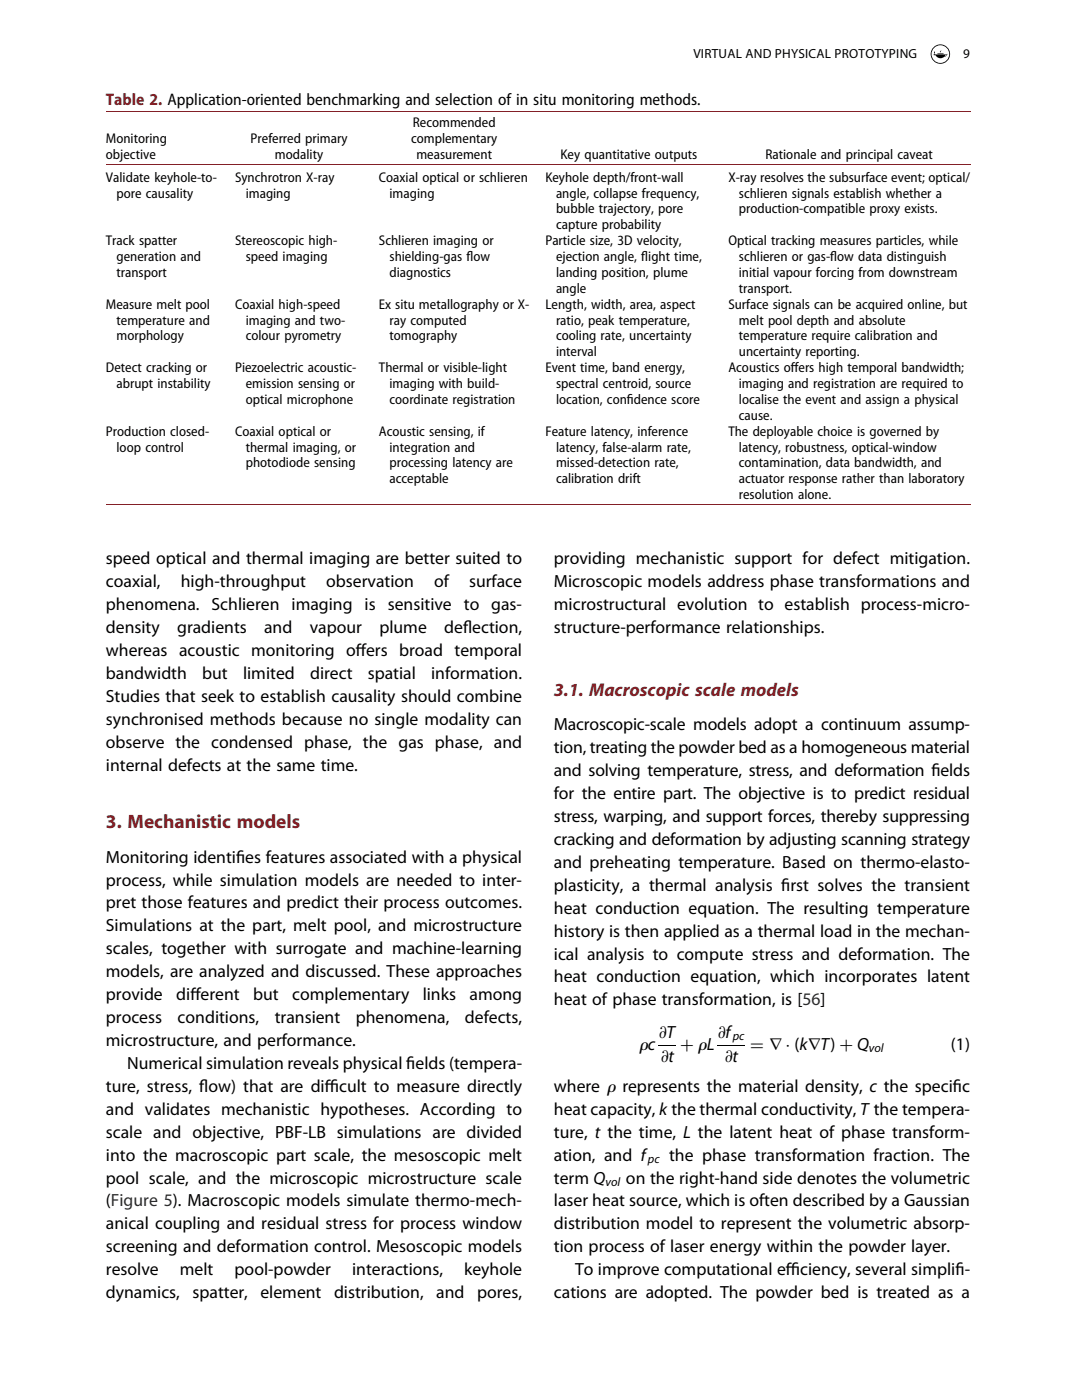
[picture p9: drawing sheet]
<svg xmlns="http://www.w3.org/2000/svg" width="215mm" height="280mm" viewBox="0 0 215 280" stroke-linecap="round" stroke-linejoin="round" font-family="sans-serif">
<defs><g id="words">
<text font-size="3.9" fill="#831f26" x="21.2" y="165.6">3. Mechanistic models</text>
<text font-size="3.7" fill="#831f26" x="110.7" y="139.2">3.1. Macroscopic scale models</text>
<text font-size="3.6" x="127.7" y="209.9">rc</text>
<g font-size="3.5">
<text x="21.2" y="112.9">speed optical and thermal imaging are better suited to</text>
<text x="110.7" y="112.9">providing mechanistic support for defect mitigation.</text>
<text x="21.2" y="117.5">coaxial,</text>
<text x="36.1" y="117.5">high-throughput</text>
<text x="65.2" y="117.5">observation</text>
<text x="86.8" y="117.5">of</text>
<text x="93.7" y="117.5">surface</text>
<text x="110.7" y="117.5">Microscopic models address phase transformations and</text>
<text x="21.2" y="122">phenomena. Schlieren imaging is sensitive to gas-</text>
<text x="110.7" y="122">microstructural evolution to establish process-micro-</text>
<text x="21.2" y="131.2">whereas acoustic monitoring of</text>
<text x="21.2" y="126.6">density</text>
<text x="35.4" y="126.6">gradients</text>
<text x="52.8" y="126.6">and</text>
<text x="61.9" y="126.6">vapour</text>
<text x="71.1" y="131.2">fers broad temporal</text>
<text x="75.8" y="126.6">plume</text>
<text x="88.8" y="126.6">def</text>
<text x="92.5" y="126.6">lection,</text>
<text x="110.7" y="126.6">structure-performance relationships.</text>
<text x="21.2" y="135.8">bandwidth</text>
<text x="40.4" y="135.8">but</text>
<text x="48.6" y="135.8">limited</text>
<text x="62" y="135.8">direct</text>
<text x="73.5" y="135.8">spatial</text>
<text x="86.2" y="135.8">information.</text>
<text x="21.2" y="140.4">Studies that seek to establish causality should combine</text>
<text x="21.2" y="145">synchronised methods because no single modality can</text>
<text x="21.2" y="149.6">observe the condensed phase, the gas phase, and</text>
<text x="110.7" y="146.1">Macroscopic-scale models adopt a continuum assump-</text>
<text x="21.2" y="154.1">internal defects at the same time.</text>
<text x="110.7" y="150.6">tion, treating the powder bed as a homogeneous material</text>
<text x="110.7" y="155.2">and solving temperature, stress, and deformation f</text>
<text x="186.1" y="155.2">ields</text>
<text x="110.7" y="159.8">for the entire part. The objective is to predict residual</text>
<text x="110.7" y="164.4">stress, warping, and support forces, thereby suppressing</text>
<text x="21.2" y="172.5">Monitoring identif</text>
<text x="47.2" y="172.5">ies features associated with a physical</text>
<text x="110.7" y="169">cracking and deformation by adjusting scanning strategy</text>
<text x="110.7" y="173.6">and preheating temperature. Based on thermo-elasto-</text>
<text x="21.2" y="177.1">process, while simulation models are needed to inter-</text>
<text x="110.7" y="178.2">plasticity, a thermal analysis f</text>
<text x="156.1" y="178.2">irst solves the transient</text>
<text x="21.2" y="181.7">pret those features and predict their process outcomes.</text>
<text x="110.7" y="182.7">heat conduction equation. The resulting temperature</text>
<text x="21.2" y="186.3">Simulations at the part, melt pool, and microstructure</text>
<text x="21.2" y="190.9">scales, together with surrogate and machine-learning</text>
<text x="110.7" y="187.3">history is then applied as a thermal load in the mechan-</text>
<text x="110.7" y="191.9">ical analysis to compute stress and deformation. The</text>
<text x="21.2" y="195.4">models, are analyzed and discussed. These approaches</text>
<text x="110.7" y="196.5">heat conduction equation, which incorporates latent</text>
<text x="21.2" y="200">provide</text>
<text x="35.2" y="200">dif</text>
<text x="38" y="200">ferent</text>
<text x="50.6" y="200">but</text>
<text x="58.4" y="200">complementary</text>
<text x="84.5" y="200">links</text>
<text x="93.8" y="200">among</text>
<text x="110.7" y="201.1">heat of phase transformation, is [56]</text>
<text x="21.2" y="204.6">process</text>
<text x="21.2" y="209.2">microstructure, and performance.</text>
<text x="35.5" y="204.6">conditions,</text>
<text x="54.9" y="204.6">transient</text>
<text x="71.1" y="204.6">phenomena,</text>
<text x="92.9" y="204.6">defects,</text>
<text x="131.6" y="207.5">∂T</text>
<text x="135.9" y="209.9">+ rL</text>
<text x="143.4" y="207.5">∂f</text>
<text x="149.9" y="209.9">= ∇ · (k∇T) + Q</text>
<text x="190" y="209.9">(1)</text>
<text x="25.4" y="213.8">Numerical simulation reveals physical f</text>
<text x="81.2" y="213.8">ields (tempera-</text>
<text x="132" y="212.3">∂t</text>
<text x="144.8" y="212.3">∂t</text>
<text x="21.2" y="218.4">ture, stress, f</text>
<text x="39.8" y="218.4">low) that are dif</text>
<text x="64.9" y="218.4">f</text>
<text x="64.9" y="218.4">icult to measure directly</text>
<text x="110.7" y="218.4">where r represents the material density, c the specif</text>
<text x="190.4" y="218.4">ic</text>
<text x="21.2" y="223">and validates mechanistic hypotheses. According to</text>
<text x="21.2" y="227.5">scale and objective, PBF-LB simulations are divided</text>
<text x="110.7" y="227.5">ture, t the time, L the latent heat of phase transform-</text>
<text x="110.7" y="223">heat capacity, k the thermal conductivity, T the tempera-</text>
<text x="21.2" y="232.1">into the macroscopic part scale, the mesoscopic melt</text>
<text x="110.7" y="232.1">ation, and f</text>
<text x="133.7" y="232.1">the phase transformation fraction. The</text>
<text x="21.2" y="236.7">pool scale, and the microscopic microstructure scale</text>
<text x="110.7" y="236.7">term Q</text>
<text x="125.1" y="236.7">on the right-hand side denotes the volumetric</text>
<text x="21.2" y="241.3">(Figure 5). Macroscopic models simulate thermo-mech-</text>
<text x="21.2" y="245.9">anical coupling and residual stress for process window</text>
<text x="110.7" y="241.3">laser heat source, which is often described by a Gaussian</text>
<text x="110.7" y="245.9">distribution model to represent the volumetric absorp-</text>
<text x="21.2" y="250.5">screening and deformation control. Mesoscopic models</text>
<text x="110.7" y="250.5">tion process of laser energy within the powder layer.</text>
<text x="21.2" y="255.1">resolve</text>
<text x="35.9" y="255.1">melt</text>
<text x="46.9" y="255.1">pool-powder</text>
<text x="70.4" y="255.1">interactions,</text>
<text x="92.7" y="255.1">keyhole</text>
<text x="114.9" y="255.1">To improve computational ef</text>
<text x="157" y="255.1">f</text>
<text x="157" y="255.1">iciency, several simplif-</text>
<text x="190.9" y="255.1">i</text>
<text x="21.2" y="259.6">dynamics,</text>
<text x="38.5" y="259.6">spatter,</text>
<text x="52" y="259.6">element</text>
<text x="66.7" y="259.6">distribution,</text>
<text x="87.2" y="259.6">and</text>
<text x="95.3" y="259.6">pores,</text>
<text x="110.7" y="259.6">cations are adopted. The powder bed is treated as a</text>
</g>
<text font-size="3.4" fill="#831f26" x="21.2" y="21.1">Table 2. Application-oriented benchmarking and selection of in situ monitoring methods.</text>
<g font-size="2.8">
<text x="21.2" y="28.6">Monitoring</text>
<text x="50.1" y="28.6">Preferred primary</text>
<text x="82.1" y="28.6">complementary</text>
<text x="82.5" y="25.4">Recommended</text>
<text x="21.2" y="31.8">objective</text>
<text x="54.9" y="31.8">modality</text>
<text x="83.2" y="31.8">measurement</text>
<text x="112" y="31.8">Key quantitative outputs</text>
<text x="153" y="31.8">Rationale and principal caveat</text>
<text x="21.2" y="36.3">Validate keyhole-to-</text>
<text x="23.3" y="39.5">pore causality</text>
<text x="47" y="36.3">Synchrotron X-ray</text>
<text x="49.1" y="39.5">imaging</text>
<text x="75.7" y="36.3">Coaxial optical or schlieren</text>
<text x="77.8" y="39.5">imaging</text>
<text x="109" y="36.3">Keyhole depth/front-wall</text>
<text x="111.1" y="39.5">angle, collapse frequency,</text>
<text x="145.5" y="36.3">X-ray resolves the subsurface event; optical/</text>
<text x="147.6" y="39.5">schlieren signals establish whether a</text>
<text x="111.1" y="42.7">bubble trajectory, pore</text>
<text x="111.1" y="45.9">capture probability</text>
<text x="147.6" y="42.7">production-compatible proxy exists.</text>
<text x="21.2" y="49">Track spatter</text>
<text x="23.3" y="52.2">generation and</text>
<text x="47" y="49">Stereoscopic high-</text>
<text x="49.1" y="52.2">speed imaging</text>
<text x="75.7" y="49">Schlieren imaging or</text>
<text x="77.8" y="52.2">shielding-gas f</text>
<text x="93.2" y="52.2">low</text>
<text x="109" y="49">Particle size, 3D velocity,</text>
<text x="111.1" y="52.2">ejection angle, f</text>
<text x="128.1" y="52.2">light time,</text>
<text x="145.5" y="49">Optical tracking measures particles, while</text>
<text x="147.6" y="52.2">schlieren or gas-f</text>
<text x="165.9" y="52.2">low data distinguish</text>
<text x="23.3" y="55.4">transport</text>
<text x="77.8" y="55.4">diagnostics</text>
<text x="111.1" y="55.4">landing position, plume</text>
<text x="111.1" y="58.6">angle</text>
<text x="147.6" y="58.6">transport.</text>
<text x="147.6" y="55.4">initial vapour forcing from downstream</text>
<text x="21.2" y="61.7">Measure melt pool</text>
<text x="23.3" y="64.9">temperature and</text>
<text x="47" y="61.7">Coaxial high-speed</text>
<text x="49.1" y="64.9">imaging and two-</text>
<text x="75.7" y="61.7">Ex situ metallography or X-</text>
<text x="77.8" y="64.9">ray computed</text>
<text x="109" y="61.7">Length, width, area, aspect</text>
<text x="111.1" y="64.9">ratio, peak temperature,</text>
<text x="145.5" y="61.7">Surface signals can be acquired online, but</text>
<text x="147.6" y="64.9">melt pool depth and absolute</text>
<text x="23.3" y="68.1">morphology</text>
<text x="49.1" y="68.1">colour pyrometry</text>
<text x="77.8" y="68.1">tomography</text>
<text x="111.1" y="71.3">interval</text>
<text x="111.1" y="68.1">cooling rate, uncertainty</text>
<text x="147.6" y="68.1">temperature require calibration and</text>
<text x="147.6" y="71.3">uncertainty reporting.</text>
<text x="21.2" y="74.4">Detect cracking or</text>
<text x="23.3" y="77.6">abrupt instability</text>
<text x="47" y="74.4">Piezoelectric acoustic-</text>
<text x="49.1" y="77.6">emission sensing or</text>
<text x="75.7" y="74.4">Thermal or visible-light</text>
<text x="77.8" y="77.6">imaging with build-</text>
<text x="109" y="74.4">Event time, band energy,</text>
<text x="111.1" y="77.6">spectral centroid, source</text>
<text x="145.5" y="74.4">Acoustics of</text>
<text x="147.6" y="77.6">imaging and registration are required to</text>
<text x="158" y="74.4">fers high temporal bandwidth;</text>
<text x="49.1" y="80.8">optical microphone</text>
<text x="77.8" y="80.8">coordinate registration</text>
<text x="111.1" y="80.8">location, conf</text>
<text x="125.3" y="80.8">idence score</text>
<text x="147.6" y="84">cause.</text>
<text x="147.6" y="80.8">localise the event and assign a physical</text>
<text x="21.2" y="87.1">Production closed-</text>
<text x="47" y="87.1">Coaxial optical or</text>
<text x="75.7" y="87.1">Acoustic sensing, if</text>
<text x="109" y="87.1">Feature latency, inference</text>
<text x="145.5" y="87.1">The deployable choice is governed by</text>
<text x="23.3" y="90.3">loop control</text>
<text x="49.1" y="90.3">thermal imaging, or</text>
<text x="49.1" y="93.5">photodiode sensing</text>
<text x="77.8" y="90.3">integration and</text>
<text x="77.8" y="93.5">processing latency are</text>
<text x="111.1" y="93.5">missed-detection rate,</text>
<text x="111.1" y="90.3">latency, false-alarm rate,</text>
<text x="147.6" y="90.3">latency, robustness, optical-window</text>
<text x="147.6" y="93.5">contamination, data bandwidth, and</text>
<text x="77.8" y="96.7">acceptable</text>
<text x="111.1" y="96.7">calibration drift</text>
<text x="147.6" y="96.7">actuator response rather than laboratory</text>
<text x="147.6" y="99.8">resolution alone.</text>
</g>
<g font-size="2.6">
<text x="138.5" y="11.6">VIRTUAL AND PHYSICAL PROTOTYPING</text>
<text x="192.5" y="11.6">9</text>
</g>
<g font-size="2.5">
<text x="146.4" y="208">pc</text>
<text x="173.6" y="210.5">vol</text>
<text x="129.5" y="232.7">pc</text>
<text x="121" y="237.3">vol</text>
</g>
</g></defs>
<path d="M131.6 209h3.5M143.4 209h5.5" fill="none" stroke="#000" stroke-width=".2"/>
<path d="M21.2 22.2h172.6M21.2 32.9h172.6M21.2 101h172.6" fill="none" stroke="#831f26" stroke-width=".2"/>
<g fill="#000">
<path d="M186.7 10.2v.5l-.1-.1zM187.3 10.6h1.3zM187.3 10.8h1.2zM187.9 10.2l.2-.1-.2 .4-.1-.1z"/>
<path d="M186.1 10.8a1.8 1.8 0 0 1 3.6 0 1.8 1.8 0 0 1-3.6 0zM186 10.8a1.94 1.94 0 0 0 3.8 0 1.94 1.94 0 0 0-3.8 0z"/>
<path d="M189 11l.2-.1-.4 .4zM186.5 10.9l.1 .1h.3a1.12 1.12 0 0 0 1.8 .3 .67 .67 0 0 0 .6-.5z"/>
</g>
<use href="#words"/>
</svg>
